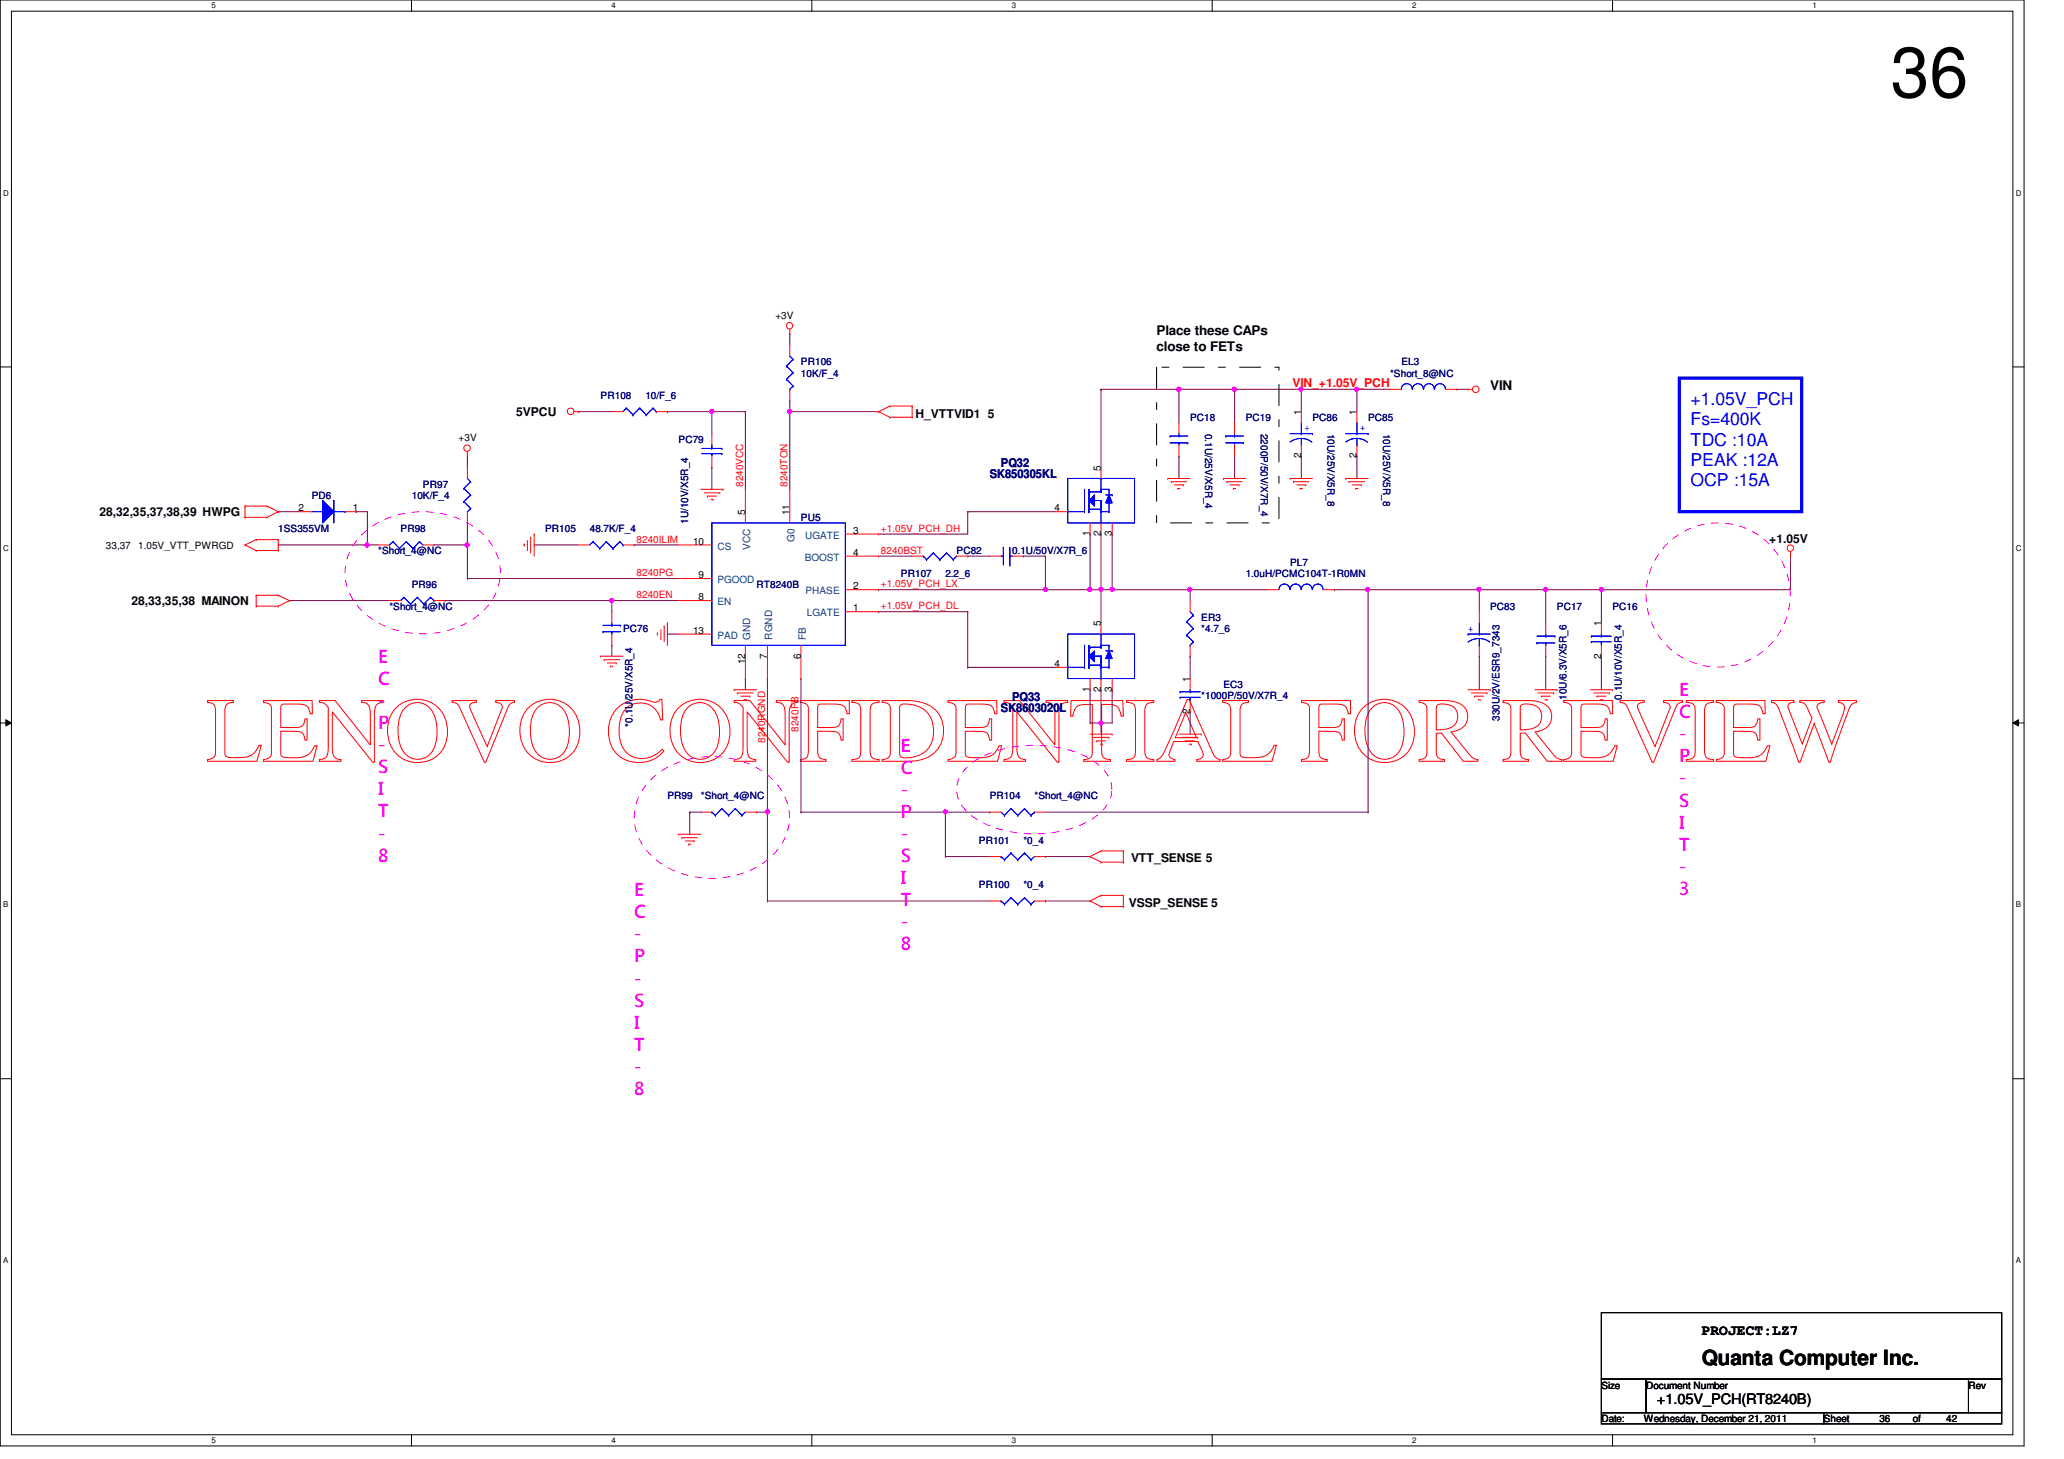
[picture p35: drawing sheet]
<svg xmlns="http://www.w3.org/2000/svg" width="297mm" height="210mm" viewBox="0 0 297 210" stroke-linecap="round" stroke-linejoin="round" font-family="sans-serif">
<defs><g id="words">
<text font-size="13.2" fill="#f00" x="29.7" y="109.5">LENOVO CONFIDENTIAL FOR REVIEW</text>
<text font-size="10.2" x="272.1" y="14">36</text>
<text font-size="3" x="244.9" y="196.4">Quanta Computer Inc.</text>
<g font-size="2.5" fill="#00f">
<text x="243.3" y="58.3">+1.05V_PCH</text>
<text x="243.3" y="61.2">Fs=400K</text>
<text x="243.3" y="64.1">TDC :10A</text>
<text x="243.3" y="67.1">PEAK :12A</text>
<text x="243.3" y="70">OCP :15A</text>
</g>
<g font-size="2.5" fill="#f0f">
<text x="54.4" y="95.4">E</text>
<text x="54.4" y="98.6">C</text>
<text x="54.4" y="101.7">-</text>
<text x="241.7" y="100.2">E</text>
<text x="54.4" y="104.9">P</text>
<text x="241.7" y="103.3">C</text>
<text x="241.7" y="106.5">-</text>
<text x="54.4" y="108.1">-</text>
<text x="54.4" y="111.3">S</text>
<text x="129.7" y="108.2">E</text>
<text x="129.7" y="111.3">C</text>
<text x="241.7" y="109.7">P</text>
<text x="241.7" y="112.9">-</text>
<text x="54.4" y="114.4">I</text>
<text x="54.4" y="117.6">T</text>
<text x="129.7" y="114.5">-</text>
<text x="129.7" y="117.7">P</text>
<text x="241.7" y="116">S</text>
<text x="241.7" y="119.2">I</text>
<text x="54.4" y="120.8">-</text>
<text x="54.4" y="124">8</text>
<text x="129.7" y="120.9">-</text>
<text x="129.7" y="124">S</text>
<text x="241.7" y="122.4">T</text>
<text x="241.7" y="125.6">-</text>
<text x="91.3" y="128.9">E</text>
<text x="129.7" y="127.2">I</text>
<text x="129.7" y="130.4">T</text>
<text x="241.7" y="128.7">3</text>
<text x="91.3" y="132.1">C</text>
<text x="91.3" y="135.3">-</text>
<text x="129.7" y="133.6">-</text>
<text x="129.7" y="136.7">8</text>
<text x="91.3" y="138.5">P</text>
<text x="91.3" y="141.6">-</text>
<text x="91.3" y="144.8">S</text>
<text x="91.3" y="148">I</text>
<text x="91.3" y="151.2">T</text>
<text x="91.3" y="154.3">-</text>
<text x="91.3" y="157.5">8</text>
</g>
<g font-size="2.1">
<text x="244.9" y="192.1">PROJECT:LZ7</text>
<text x="238.5" y="201.9">+1.05V_PCH(RT8240B)</text>
</g>
<g font-size="1.9">
<text x="166.5" y="48.2">Place these CAPs</text>
<text x="166.5" y="50.5">close to FETs</text>
<text x="214.5" y="56.2">VIN</text>
</g>
<g font-size="1.7">
<text x="74.3" y="59.9">5VPCU</text>
<text x="131.7" y="60.2">H_VTTVID1 5</text>
<text x="14.3" y="74.3">28,32,35,37,38,39 HWPG</text>
<text x="254.6" y="78.1">+1.05V</text>
<text x="18.9" y="87.1">28,33,35,38 MAINON</text>
<text x="162.8" y="124">VTT_SENSE 5</text>
<text x="162.5" y="130.4">VSSP_SENSE 5</text>
</g>
<text font-size="1.7" fill="#f00" x="186" y="55.7">VIN_+1.05V_PCH</text>
<g font-size="1.7" fill="#000080">
<text x="142.4" y="68.8">SK850305KL</text>
<text x="144.1" y="67.2">PQ32</text>
<text x="145.7" y="100.8">PQ33</text>
<text x="144.1" y="102.4">SK8603020L</text>
</g>
<g font-size="1.4">
<text x="111.6" y="45.8">+3V</text>
<text x="187.2" y="59.7" transform="rotate(-90 187.2 59.7)">1</text>
<text x="195.2" y="59.7" transform="rotate(-90 195.2 59.7)">1</text>
<text x="66" y="63.5">+3V</text>
<text x="187.2" y="65.9" transform="rotate(-90 187.2 65.9)">2</text>
<text x="195.2" y="65.9" transform="rotate(-90 195.2 65.9)">2</text>
<text x="158.4" y="67.7" transform="rotate(-90 158.4 67.7)">5</text>
<text x="43" y="73.6">2</text>
<text x="50.8" y="73.6">1</text>
<text x="107.2" y="74.1" transform="rotate(-90 107.2 74.1)">5</text>
<text x="113.6" y="74.1" transform="rotate(-90 113.6 74.1)">11</text>
<text x="122.8" y="76.8">3</text>
<text x="151.8" y="73.6">4</text>
<text x="156.8" y="77.1" transform="rotate(-90 156.8 77.1)">1</text>
<text x="158.4" y="77.1" transform="rotate(-90 158.4 77.1)">2</text>
<text x="160" y="77.1" transform="rotate(-90 160 77.1)">3</text>
<text x="15.2" y="79">33,37</text>
<text x="19.9" y="79">1.05V_VTT_PWRGD</text>
<text x="99.7" y="78.4">10</text>
<text x="100.5" y="83.2">9</text>
<text x="122.8" y="80">4</text>
<text x="100.5" y="86.4">8</text>
<text x="122.8" y="88">1</text>
<text x="122.8" y="84.8">2</text>
<text x="99.7" y="91.2">13</text>
<text x="107.2" y="95.5" transform="rotate(-90 107.2 95.5)">12</text>
<text x="110.4" y="94.7" transform="rotate(-90 110.4 94.7)">7</text>
<text x="115.2" y="94.7" transform="rotate(-90 115.2 94.7)">6</text>
<text x="151.8" y="96">4</text>
<text x="158.4" y="90.1" transform="rotate(-90 158.4 90.1)">5</text>
<text x="230.4" y="94.7" transform="rotate(-90 230.4 94.7)">2</text>
<text x="230.4" y="90.1" transform="rotate(-90 230.4 90.1)">1</text>
<text x="156.8" y="99.5" transform="rotate(-90 156.8 99.5)">1</text>
<text x="158.4" y="99.5" transform="rotate(-90 158.4 99.5)">2</text>
<text x="160" y="99.5" transform="rotate(-90 160 99.5)">3</text>
<text x="171.2" y="98.1" transform="rotate(-90 171.2 98.1)">1</text>
<text x="171.2" y="102.7" transform="rotate(-90 171.2 102.7)">2</text>
<text x="230.5" y="199.8">Size</text>
<text x="236.9" y="199.8">Document Number</text>
<text x="283.3" y="199.8">Rev</text>
<text x="230.5" y="204.6">Date:</text>
<text x="236.6" y="204.6">Wednesday, December 21, 2011</text>
<text x="262.5" y="204.6">Sheet</text>
<text x="270.5" y="204.6">36</text>
<text x="275.3" y="204.6">of</text>
<text x="280.1" y="204.6">42</text>
</g>
<g font-size="1.4" fill="#000080">
<text x="115.3" y="52.6">PR106</text>
<text x="201.7" y="52.6">EL3</text>
<text x="86.4" y="57.4">PR108</text>
<text x="92.9" y="57.4">10/F_6</text>
<text x="115.3" y="54.2">10K/F_4</text>
<text x="200.1" y="54.2">*Short_8@NC</text>
<text x="97.7" y="63.8">PC79</text>
<text x="171.3" y="60.6">PC18</text>
<text x="173.4" y="62.4" transform="rotate(90 173.4 62.4)">0.1U/25V/X5R_4</text>
<text x="179.3" y="60.6">PC19</text>
<text x="181.4" y="62.4" transform="rotate(90 181.4 62.4)">2200P/50V/X7R_4</text>
<text x="188.9" y="60.6">PC86</text>
<text x="191" y="62.4" transform="rotate(90 191 62.4)">10U/25V/X5R_8</text>
<text x="196.9" y="60.6">PC85</text>
<text x="199" y="62.4" transform="rotate(90 199 62.4)">10U/25V/X5R_8</text>
<text x="44.9" y="71.8">PD6</text>
<text x="59.3" y="71.8">10K/F_4</text>
<text x="60.9" y="70.2">PR97</text>
<text x="40" y="76.6">1SS355VM</text>
<text x="57.7" y="76.6">PR98</text>
<text x="78.4" y="76.6">PR105</text>
<text x="84.9" y="76.6">48.7K/F_4</text>
<text x="99" y="75.4" transform="rotate(-90 99 75.4)">1U/10V/X5R_4</text>
<text x="115.3" y="75">PU5</text>
<text x="54.4" y="79.8">*Short_4@NC</text>
<text x="129.7" y="83">PR107</text>
<text x="136.1" y="83">2.2_6</text>
<text x="137.7" y="79.8">PC82</text>
<text x="145.7" y="79.8">0.1U/50V/X7R_6</text>
<text x="179.3" y="83">1.0uH/PCMC104T-1R0MN</text>
<text x="185.7" y="81.4">PL7</text>
<text x="56" y="87.8">*Short_4@NC</text>
<text x="59.3" y="84.6">PR96</text>
<text x="108.9" y="84.6">RT8240B</text>
<text x="172.9" y="89.4">ER3</text>
<text x="214.5" y="87.8">PC83</text>
<text x="224.1" y="87.8">PC17</text>
<text x="232.1" y="87.8">PC16</text>
<text x="89.7" y="91">PC76</text>
<text x="172.9" y="91">*4.7_6</text>
<text x="172.9" y="100.6">*1000P/50V/X7R_4</text>
<text x="176.1" y="99">EC3</text>
<text x="225.4" y="100.7" transform="rotate(-90 225.4 100.7)">10U/6.3V/X5R_6</text>
<text x="233.4" y="100.7" transform="rotate(-90 233.4 100.7)">0.1U/10V/X5R_4</text>
<text x="91" y="104.5" transform="rotate(-90 91 104.5)">*0.1U/25V/X5R_4</text>
<text x="215.8" y="103.7" transform="rotate(-90 215.8 103.7)">330U/2V/ESR9_7343</text>
<text x="96.1" y="115">PR99</text>
<text x="100.9" y="115">*Short_4@NC</text>
<text x="142.4" y="115">PR104</text>
<text x="148.9" y="115">*Short_4@NC</text>
<text x="140.9" y="121.4">PR101</text>
<text x="147.3" y="121.4">*0_4</text>
<text x="140.9" y="127.8">PR100</text>
<text x="147.3" y="127.8">*0_4</text>
</g>
<g font-size="1.4" fill="#00f">
<text x="187.7" y="62">+</text>
<text x="195.7" y="62">+</text>
<text x="211.3" y="91">+</text>
</g>
<g font-size="1.4" fill="#f00">
<text x="106.9" y="70.1" transform="rotate(-90 106.9 70.1)">8240VCC</text>
<text x="113.3" y="70.1" transform="rotate(-90 113.3 70.1)">8240TON</text>
<text x="126.8" y="76.5">+1.05V_PCH_DH</text>
<text x="91.6" y="82.9">8240PG</text>
<text x="91.6" y="78.1">8240ILIM</text>
<text x="126.8" y="79.7">8240BST</text>
<text x="91.6" y="86.1">8240EN</text>
<text x="126.8" y="87.7">+1.05V_PCH_DL</text>
<text x="126.8" y="84.5">+1.05V_PCH_LX</text>
<text x="110.1" y="106.9" transform="rotate(-90 110.1 106.9)">8240RGND</text>
<text x="114.9" y="105.3" transform="rotate(-90 114.9 105.3)">8240FB</text>
</g>
<g font-size="1.4" fill="#004080">
<text x="114.3" y="77.9" transform="rotate(-90 114.3 77.9)">G0</text>
<text x="115.9" y="77.5">UGATE</text>
<text x="103.2" y="83.9">PGOOD</text>
<text x="103.2" y="79.1">CS</text>
<text x="107.9" y="79.1" transform="rotate(-90 107.9 79.1)">VCC</text>
<text x="115.8" y="80.7">BOOST</text>
<text x="103.2" y="87.1">EN</text>
<text x="115.9" y="85.5">PHASE</text>
<text x="116.1" y="88.7">LGATE</text>
<text x="103.2" y="91.9">PAD</text>
<text x="107.9" y="92" transform="rotate(-90 107.9 92)">GND</text>
<text x="111.1" y="92" transform="rotate(-90 111.1 92)">RGND</text>
<text x="115.9" y="92" transform="rotate(-90 115.9 92)">FB</text>
</g>
<g font-size="1.1">
<text x="30.4" y="1.1">5</text>
<text x="88" y="1.1">4</text>
<text x="145.6" y="1.1">3</text>
<text x="203.2" y="1.1">2</text>
<text x="260.9" y="1.1">1</text>
<text x=".5" y="28.2">D</text>
<text x="290.1" y="28.2">D</text>
<text x=".5" y="79.3">C</text>
<text x="290.1" y="79.3">C</text>
<text x=".5" y="130.6">B</text>
<text x="290.1" y="130.6">B</text>
<text x=".5" y="181.7">A</text>
<text x="290.1" y="181.7">A</text>
<text x="30.4" y="207.6">5</text>
<text x="88" y="207.6">4</text>
<text x="145.6" y="207.6">3</text>
<text x="203.2" y="207.6">2</text>
<text x="260.9" y="207.6">1</text>
</g>
</g></defs>
<path d="M0 0h291.3v208h-291.3zM1.6 1.6h288.1v204.8h-288.1z" fill="none" stroke="#000" stroke-width=".14"/>
<g fill="#fff">
<path d="M30.4 .2h.6v1.2h-.6z"/>
<path d="M30.4 206.6h.6v1.2h-.6z"/>
</g>
<path d="M59.2 0v1.6M59.2 206.4v1.6" fill="none" stroke="#000" stroke-width=".14"/>
<g fill="#fff">
<path d="M88 .2h.6v1.2h-.6z"/>
<path d="M88 206.6h.6v1.2h-.6z"/>
</g>
<path d="M116.8 0v1.6M116.8 206.4v1.6" fill="none" stroke="#000" stroke-width=".14"/>
<g fill="#fff">
<path d="M145.6 .2h.6v1.2h-.6z"/>
<path d="M145.6 206.6h.6v1.2h-.6z"/>
</g>
<path d="M174.5 0v1.6M174.5 206.4v1.6" fill="none" stroke="#000" stroke-width=".14"/>
<g fill="#fff">
<path d="M203.2 .2h.6v1.2h-.6z"/>
<path d="M203.2 206.6h.6v1.2h-.6z"/>
</g>
<path d="M232.1 0v1.6M232.1 206.4v1.6" fill="none" stroke="#000" stroke-width=".14"/>
<g fill="#fff">
<path d="M260.9 .2h.5v1.2h-.5z"/>
<path d="M260.9 206.6h.5v1.2h-.5z"/>
<path d="M.5 27.2h.7v1.2h-.7z"/>
<path d="M290.1 27.2h.8v1.2h-.8z"/>
<path d="M.5 78.4h.7v1.1h-.7z"/>
<path d="M290.1 78.4h.8v1.1h-.8z"/>
</g>
<path d="M0 52.8h1.6M289.7 52.8h1.6" fill="none" stroke="#000" stroke-width=".14"/>
<g fill="#fff">
<path d="M.5 129.6h.7v1.2h-.7z"/>
<path d="M290.1 129.6h.7v1.2h-.7z"/>
</g>
<path d="M0 104h1.6M.8 103.5l.8 .5-.8 .4zM289.7 104l.8-.5v.9zM289.7 104h1.6" fill="none" stroke="#000" stroke-width=".14"/>
<path d="M.8 103.5l.8 .5-.8 .4zM289.7 104l.8-.5v.9z" fill="#000"/>
<g fill="#fff">
<path d="M.5 180.8h.7v1.1h-.7z"/>
<path d="M290.1 180.8h.7v1.1h-.7z"/>
</g>
<path d="M0 155.2h1.6M289.7 155.2h1.6" fill="none" stroke="#000" stroke-width=".14"/>
<path d="M158.5 56h.1M158.5 56v11.2M52.9 73.6h.1M52.9 73.6v4.8M158.5 84.8h.1M158.5 84.8v4.8M222.5 84.8h.1M222.5 84.8v4.8M136.1 116.8h.1M136.1 116.8v6.4" fill="none" stroke="#800040" stroke-width=".14"/>
<circle cx="52.8" cy="78.4" r=".3" fill="#f0f"/>
<circle cx="52.8" cy="78.4" r=".3" fill="none" stroke="#f0f" stroke-width=".14"/>
<g fill="none" stroke="#800040" stroke-width=".14">
<path d="M40 78.4h.1M40 73.6h.1M40 78.4h14.4M40 73.6h3.3M51.3 73.6h.1M51.3 73.6h1.6M52.9 78.4h.1M67.3 65.6h.1M67.3 65.6v1.6M222.5 84.8h.1M222.5 84.8h8M230.5 84.8h.1"/>
<path d="M230.5 84.8v4.8"/>
</g>
<circle cx="222.5" cy="84.8" r=".3" fill="#f0f"/>
<circle cx="222.5" cy="84.8" r=".3" fill="none" stroke="#f0f" stroke-width=".14"/>
<path d="M62.4 78.4h.1M62.4 78.4h4.9M67.3 75.2h.1M67.3 78.4h.1M67.3 75.2v8" fill="none" stroke="#800040" stroke-width=".14"/>
<circle cx="67.2" cy="78.4" r=".3" fill="#f0f"/>
<circle cx="67.2" cy="78.4" r=".3" fill="none" stroke="#f0f" stroke-width=".14"/>
<g fill="none" stroke="#800040" stroke-width=".14">
<path d="M169.7 56h.1M169.7 56v4.8M177.7 56h.1M177.7 56v4.8M187.3 56h.1M187.3 56h8M195.3 56h.1M195.3 56v3.2M209.7 56h.1M209.7 56h1.6M195.3 65.6h.1M195.3 65.6v3.2"/>
<path d="M67.3 83.2h.1M67.3 83.2h30.4"/>
</g>
<circle cx="195.2" cy="56" r=".3" fill="#f0f"/>
<circle cx="195.2" cy="56" r=".3" fill="none" stroke="#f0f" stroke-width=".14"/>
<path d="M187.3 56h.1M187.3 56v3.2" fill="none" stroke="#800040" stroke-width=".14"/>
<circle cx="187.2" cy="56" r=".3" fill="#f0f"/>
<circle cx="187.2" cy="56" r=".3" fill="none" stroke="#f0f" stroke-width=".14"/>
<path d="M158.5 56h.1M158.5 56h19.2M169.7 56h.1M187.3 65.6h.1M187.3 65.6v3.2" fill="none" stroke="#800040" stroke-width=".14"/>
<circle cx="169.7" cy="56" r=".31" fill="#f0f"/>
<circle cx="169.7" cy="56" r=".31" fill="none" stroke="#f0f" stroke-width=".14"/>
<path d="M177.7 56h.1M177.7 56h9.6M195.3 56h.1M195.3 56h4.8M169.7 65.6h.1M169.7 65.6v3.2M177.7 65.6h.1M177.7 65.6v3.2" fill="none" stroke="#800040" stroke-width=".14"/>
<circle cx="177.7" cy="56" r=".31" fill="#f0f"/>
<circle cx="177.7" cy="56" r=".31" fill="none" stroke="#f0f" stroke-width=".14"/>
<path d="M139.3 73.6h.1M139.3 73.6v3.2M139.3 73.6h12.8M230.5 84.8h.1M230.5 84.8h27.2" fill="none" stroke="#800040" stroke-width=".14"/>
<circle cx="230.5" cy="84.8" r=".3" fill="#f0f"/>
<circle cx="230.5" cy="84.8" r=".3" fill="none" stroke="#f0f" stroke-width=".14"/>
<path d="M257.7 80h.1M257.7 80v4.8M115.3 116.8h.1M115.3 116.8h20.8" fill="none" stroke="#800040" stroke-width=".14"/>
<circle cx="136.1" cy="116.8" r=".3" fill="#f0f"/>
<circle cx="136.1" cy="116.8" r=".3" fill="none" stroke="#f0f" stroke-width=".14"/>
<g fill="none" stroke="#800040" stroke-width=".14">
<path d="M113.7 57.6h.1M113.7 48h.1M113.7 48v1.6M113.7 57.6v1.6M192.1 84.8h.1M192.1 84.8h20.8M196.9 84.8h.1M196.9 84.8v32M212.9 84.8h.1M212.9 94.4h.1M212.9 84.8v3.2M212.9 94.4v4.8"/>
<path d="M222.5 94.4h.1M222.5 94.4v4.8M230.5 94.4h.1M230.5 94.4v4.8"/>
</g>
<circle cx="196.8" cy="84.8" r=".3" fill="#f0f"/>
<circle cx="196.8" cy="84.8" r=".3" fill="none" stroke="#f0f" stroke-width=".14"/>
<path d="M150.4 84.8h.1M150.4 84.8h6.5" fill="none" stroke="#800040" stroke-width=".14"/>
<circle cx="156.8" cy="84.8" r=".3" fill="#f0f"/>
<circle cx="156.8" cy="84.8" r=".3" fill="none" stroke="#f0f" stroke-width=".14"/>
<circle cx="150.5" cy="84.8" r=".3" fill="#f0f"/>
<circle cx="150.5" cy="84.8" r=".3" fill="none" stroke="#f0f" stroke-width=".14"/>
<path d="M212.9 84.8h.1M212.9 84.8h9.6" fill="none" stroke="#800040" stroke-width=".14"/>
<circle cx="212.8" cy="84.8" r=".3" fill="#f0f"/>
<circle cx="212.8" cy="84.8" r=".3" fill="none" stroke="#f0f" stroke-width=".14"/>
<path d="M102.4 59.2h.1M102.4 59.2h4.9M102.4 59.2v3.2M107.3 59.2h.1M107.3 59.2v11.2" fill="none" stroke="#800040" stroke-width=".14"/>
<circle cx="102.4" cy="59.2" r=".3" fill="#f0f"/>
<circle cx="102.4" cy="59.2" r=".3" fill="none" stroke="#f0f" stroke-width=".14"/>
<path d="M126.4 76.8h.1M126.4 76.8h12.9M41.7 86.4h.1M41.7 86.4h14.3M64 86.4h.1M64 86.4h33.7M88 86.4h.1M126.4 80h.1M126.4 80h4.9" fill="none" stroke="#800040" stroke-width=".14"/>
<circle cx="88.1" cy="86.4" r=".3" fill="#f0f"/>
<circle cx="88.1" cy="86.4" r=".3" fill="none" stroke="#f0f" stroke-width=".14"/>
<g fill="none" stroke="#800040" stroke-width=".14">
<path d="M156.9 76.8h.1M156.9 76.8v8M158.5 76.8h.1M158.5 76.8v8M160.1 76.8h.1M160.1 76.8v8M139.3 96h.1M139.3 96h12.8M156.9 99.2h.1M156.9 99.2v4.8M158.5 99.2h.1M158.5 99.2v4.8h-1.6"/>
<path d="M160.1 99.2h.1M160.1 99.2v4.8M156.9 104h.1"/>
</g>
<circle cx="158.5" cy="104" r=".3" fill="#f0f"/>
<circle cx="158.5" cy="104" r=".3" fill="none" stroke="#f0f" stroke-width=".14"/>
<path d="M156.9 84.8h.1M156.9 84.8h1.6M158.5 104h.1M158.5 104v1.6" fill="none" stroke="#800040" stroke-width=".14"/>
<circle cx="158.5" cy="84.8" r=".3" fill="#f0f"/>
<circle cx="158.5" cy="84.8" r=".3" fill="none" stroke="#f0f" stroke-width=".14"/>
<circle cx="156.8" cy="84.8" r=".3" fill="#f0f"/>
<circle cx="156.8" cy="84.8" r=".3" fill="none" stroke="#f0f" stroke-width=".14"/>
<g fill="none" stroke="#800040" stroke-width=".14">
<path d="M83.3 59.2h.1M83.3 59.2h4.7M96.1 59.2h.1M96.1 59.2h6.3M76.9 78.4h.1M76.9 78.4h6.4M91.3 78.4h.1M91.3 78.4h6.4M102.4 67.2h.1M102.4 67.2v3.2M88 92.8h.1M88 86.4h.1"/>
<path d="M88 86.4v1.6M88 92.8v1.6M96.1 91.2h.1M96.1 91.2h1.6M107.3 97.6h.1M107.3 97.6v1.6M126.4 88h.1M126.4 84.8h.1M126.4 88h12.9M139.3 88h.1M139.3 80h.1M139.3 88v8"/>
<path d="M139.3 80h3.1M147.3 80h.1M147.3 80h3.1M150.4 80h.1M150.4 80v4.8h-24M158.5 84.8h.1M158.5 84.8h1.6M110.4 116.8h.1M110.4 116.8v12.8M158.5 104h.1M158.5 104h1.6"/>
</g>
<circle cx="110.4" cy="116.8" r=".3" fill="#f0f"/>
<circle cx="110.4" cy="116.8" r=".3" fill="none" stroke="#f0f" stroke-width=".14"/>
<path d="M171.3 84.8h.1M171.3 84.8h11.2M110.4 129.6h.1M110.4 129.6h32M136.1 123.2h.1M136.1 123.2h6.3M150.4 123.2h.1M150.4 129.6h.1M150.4 129.6h6.5M150.4 123.2h6.5" fill="none" stroke="#800040" stroke-width=".14"/>
<circle cx="171.2" cy="84.8" r=".3" fill="#f0f"/>
<circle cx="171.2" cy="84.8" r=".3" fill="none" stroke="#f0f" stroke-width=".14"/>
<path d="M113.7 59.2h.1M113.7 59.2h12.7M113.7 59.2v11.2" fill="none" stroke="#800040" stroke-width=".14"/>
<circle cx="113.6" cy="59.2" r=".31" fill="#f0f"/>
<circle cx="113.6" cy="59.2" r=".31" fill="none" stroke="#f0f" stroke-width=".14"/>
<g fill="none" stroke="#800040" stroke-width=".14">
<path d="M110.4 97.6h.1M110.4 97.6v19.2h-1.5M160.1 84.8h.1M160.1 84.8h11.2M171.3 84.8h.1M171.3 94.4h.1M171.3 84.8v1.6M171.3 94.4v3.2M99.3 116.8h.1M99.3 116.8h1.6M99.3 116.8v3.2M108.9 116.8h.1"/>
<path d="M136.1 116.8h6.3M142.4 116.8h.1M150.4 116.8h46.5M171.3 102.4h.1M171.3 102.4v3.2M196.9 116.8h.1"/>
</g>
<circle cx="160.1" cy="84.8" r=".3" fill="#f0f"/>
<circle cx="160.1" cy="84.8" r=".3" fill="none" stroke="#f0f" stroke-width=".14"/>
<path d="M115.3 97.6h.1M115.3 97.6v19.2" fill="none" stroke="#800040" stroke-width=".14"/>
<g fill="none" stroke="#f00" stroke-width=".14">
<path d="M82.6 59.2h.7M83.3 59.2h.1M113.7 48h.1M113.7 47.4v.6M126.4 59.2h.1M126.4 59.2l1.7 .8M128.1 58.4h.1M128.1 58.4h3.2M128.1 58.4l-1.7 .8M131.3 58.4h.1M131.3 58.4v1.6M200.1 56h1.6"/>
<path d="M208.1 56h1.6M211.3 56h.1M211.3 56h.6M35.3 74.4h.1M35.3 72.8h.1M35.3 78.4h.1M35.3 72.8h3.1M35.3 74.4h3.1M35.3 72.8v1.6M35.3 78.4l1.6 .8M36.9 77.6h.1M36.9 79.2h.1"/>
<path d="M36.9 77.6l-1.6 .8M36.9 77.6h3.1M36.9 79.2h3.1M38.4 72.8h.1M38.4 74.4h.1M38.4 72.8l1.6 .8M40 73.6h.1M40 77.6h.1M40 79.2h.1M40 73.6l-1.6 .8M40 77.6v1.6M67.3 65.6h.1"/>
<path d="M67.3 65v.6M75.4 78.3h.1M75.4 78.3v.3M75.9 79.1h.1M75.9 77.8v1.3M76.4 77.3h.1M76.4 77.3v2.2M76.9 76.8h.1M76.9 76.8v3.2M97.7 78.4h4.7M100.9 70.4h3.2M101.3 70.9h2.3"/>
<path d="M101.8 71.4h.1M101.8 71.4h1.3M102.3 71.8h.3M102.6 71.8h.1M103.6 70.9h.1M104.1 70.4h.1M107.3 70.4v4.8M113.7 70.4v4.8M121.7 76.8h4.7M128.1 60h.1M128.1 60h3.2M131.3 60h.1"/>
<path d="M168.1 68.8h.1M168.1 68.8h3.2M168.6 69.3h.1M168.6 69.3h2.2M169 69.8h1.3M169.5 70.3h.1M169.5 70.3h.3M170.3 69.8h.1M176.1 68.8h.1M176.1 68.8h3.2M176.6 69.3h.1M176.6 69.3h2.2"/>
<path d="M177 69.8h1.3M177.5 70.3h.1M177.5 70.3h.3M178.3 69.8h.1M185.7 68.8h.1M185.7 68.8h3.2M186.1 69.3h.1M186.1 69.3h2.3M186.6 69.8h1.3M187.1 70.3h.1M187.1 70.3h.3M187.9 69.8h.1"/>
<path d="M193.7 68.8h.1M193.7 68.8h3.2M194.1 69.3h.1M194.1 69.3h2.3M194.6 69.8h1.3M195.1 70.3h.1M195.1 70.3h.3M195.9 69.8h.1M257.7 79.4v.6M36.9 87.2h.1M36.9 85.6h.1M36.9 87.2h3.1"/>
<path d="M36.9 85.6v1.6M36.9 85.6h3.1M40 87.2h.1M40 85.6h.1M40 85.6l1.7 .8M41.7 86.4h.1M41.7 86.4l-1.7 .8M86.4 94.4h.1M86.4 94.4h3.3M86.9 94.9h.1M86.9 94.9h2.3M87.4 95.4h1.3"/>
<path d="M87.9 95.8h.1M87.9 95.8h.3M88.7 95.4h.1M94.6 91.1h.1M94.6 91.1v.3M95.1 91.9h.1M95.1 90.6v1.3M95.6 90.1h.1M95.6 90.1v2.2M96.1 89.6h.1M96.1 89.6v3.2M97.7 83.2h4.7"/>
<path d="M97.7 86.4h4.7M97.7 91.2h4.7M105.7 99.2h.1M105.7 99.2h3.2M106.1 99.7h.1M106.1 99.7h2.3M107.3 92.8v4.8M110.4 92.8v4.8M115.3 92.8v4.8M121.7 88h4.7M121.7 84.8h4.7M121.7 80h4.7"/>
<path d="M211.3 99.2h3.2M211.7 99.7h2.3M214 99.7h.1M214.5 99.2h.1M220.9 99.2h3.2M221.4 99.7h2.2M223.6 99.7h.1M224.1 99.2h.1M228.9 99.2h3.2M229.4 99.7h2.2M231.6 99.7h.1M232.1 99.2h.1"/>
<path d="M257.7 80h.1M106.6 100.2h1.3M107.1 100.7h.1M107.1 100.7h.3M107.9 100.2h.1M156.9 105.6h3.2M157.3 106.1h2.3M157.8 106.6h.1M157.8 106.6h1.3M158.3 107.1h.3M158.6 107.1h.1M159.6 106.1h.1"/>
<path d="M160.1 105.6h.1M169.7 105.6h3.2M170.1 106.1h2.3M170.6 106.6h.1M170.6 106.6h1.3M171.1 107.1h.3M171.4 107.1h.1M172.4 106.1h.1M172.9 105.6h.1M212.2 100.2h.1M212.2 100.2h1.3M212.7 100.7h.3"/>
<path d="M213 100.7h.1M221.8 100.2h.1M221.8 100.2h1.3M222.3 100.7h.3M222.6 100.7h.1M229.8 100.2h.1M229.8 100.2h1.3M230.3 100.7h.3M230.6 100.7h.1M97.7 120h.1M97.7 120h3.2M98.1 120.5h.1"/>
<path d="M98.1 120.5h2.3M98.6 121h1.3M99.1 121.5h.1M99.1 121.5h.3M99.9 121h.1M156.9 123.2h.1M156.9 129.6h.1M156.9 123.2l1.6 .8M156.9 129.6l1.6 .8M158.5 124h.1M158.5 122.4h.1M158.5 128.8h.1"/>
<path d="M158.5 130.4h.1M158.5 124h3.2M158.5 122.4l-1.6 .8M158.5 122.4h3.2M158.5 128.8h3.2M158.5 128.8l-1.6 .8M158.5 130.4h3.2M161.7 122.4h.1M161.7 124h.1M161.7 130.4h.1M161.7 128.8h.1M161.7 122.4v1.6"/>
<path d="M161.7 128.8v1.6"/>
<circle cx="82.1" cy="59.2" r=".47"/>
<circle cx="113.6" cy="46.9" r=".46"/>
<circle cx="212.4" cy="56" r=".47"/>
<circle cx="67.2" cy="64.5" r=".47"/>
<circle cx="257.6" cy="78.9" r=".46"/>
</g>
<path d="M230.5 188.8h57.6v9.6h-57.6zM230.5 198.4h6.4v4.8h-6.4zM236.9 198.4h46.4v4.8h-46.4zM283.3 198.4h4.8v4.8h-4.8zM230.5 203.2h32v1.7h-32zM262.5 203.2h25.6v1.7h-25.6z" fill="none" stroke="#000" stroke-width=".14"/>
<path d="M241.7 54.4h17.6v19.2h-17.6z" fill="none" stroke="#00f" stroke-width=".47"/>
<path d="M166.5 52.8h17.6v22.4h-17.6z" fill="none" stroke="#000" stroke-width=".14" stroke-dasharray="3 2 1 2"/>
<g fill="none" stroke="#f0f" stroke-width=".14" stroke-dasharray="1 1 1 1 1 1 1 1">
<path d="M51.7 77.4a13 13 0 0 1 13.2-3.2 9.9 9.9 0 0 1 6.8 6 7.5 7.5 0 0 1-2.5 8 13.3 13.3 0 0 1-16.7 0 7.4 7.4 0 0 1-.8-10.8zM93.3 112.6a13 13 0 0 1 13.2-3.2 9.9 9.9 0 0 1 6.8 6 7.4 7.4 0 0 1-2.5 8 13.3 13.3 0 0 1-16.7 0 7.4 7.4 0 0 1-.8-10.8zM139.2 110.4a14.2 14.2 0 0 1 9.6-3.2 14.3 14.3 0 0 1 9.7 3.2 4.1 4.1 0 0 1 0 6.4 14.2 14.2 0 0 1-9.7 3.2 14.2 14.2 0 0 1-9.6-3.2 4.1 4.1 0 0 1 0-6.4z"/>
<circle cx="247.3" cy="85.6" r="10.4"/>
</g>
<path d="M201.7 56a.78 .78 0 0 1 .8-.8 .78 .78 0 0 1 .7 .8M203.3 56a.78 .78 0 0 1 .8-.8 .78 .78 0 0 1 .7 .8M204.9 56a.76 .76 0 0 1 .8-.8 .76 .76 0 0 1 .7 .8M206.5 56a.78 .78 0 0 1 .7-.8 .78 .78 0 0 1 .8 .8M102.4 75.2h19.3v17.6h-19.3z" fill="none" stroke="#00f" stroke-width=".14"/>
<path d="M156.7 94.4l.8-.8v1.6z" fill="#00f"/>
<path d="M156.7 94.4l.8-.8v1.6z" fill="none" stroke="#00f" stroke-width=".14"/>
<path d="M159.6 93.6l.5 1.1h-1z" fill="#00f"/>
<g fill="none" stroke="#00f" stroke-width=".14">
<path d="M153.7 91.2h9.6v6.4h-9.6zM153.7 96h2.4M156.1 96h.1M156.1 92.8h.1M156.1 92.8v3.2M156.7 96h.1M156.7 93.1h.1M156.7 92.8v3.2M156.7 93.1h1.8M156.7 95.7h1.8M156.9 93.1h.1M157.5 94.4h1"/>
<path d="M158.3 95.7h.1M158.5 93.1h.1M158.5 94.4h.1M158.5 96h.1M158.5 95.7h.1M158.5 91.2h.1M158.5 97.6h.1M158.5 91.2v1.9M158.5 94.4v3.2M158.5 96h1.1M158.5 92.8h1.1M159.1 93.6h1"/>
<path d="M159.6 93.6l.5 1.1h-1zM159.6 92.8h.1M159.6 93.6h.1M159.6 96h.1M159.6 92.8v.8M159.6 94.7v1.3M160.1 93.6h.1"/>
</g>
<path d="M156.7 94.4l.8-.8v1.6z" fill="#00f"/>
<path d="M156.7 94.4l.8-.8v1.6z" fill="none" stroke="#00f" stroke-width=".14"/>
<path d="M159.6 93.6l.5 1.1h-1z" fill="#00f"/>
<g fill="none" stroke="#00f" stroke-width=".14">
<path d="M113.2 52.7h.1M113.2 54.6h.1M113.2 52.7l.9 .9M113.2 54.6l.9 .9M113.7 56h.1M113.7 51.2l.4 .5M114.1 51.7h.1M114.1 53.6h.1M114.1 55.5h.1M114.1 51.7l-.9 1M114.1 53.6l-.9 1M114.1 55.5l-.4 .5"/>
<path d="M66.8 70.3h.1M66.8 72.2h.1M66.8 70.3l.9 .9M66.8 72.2l.9 1M67.3 73.6h.1M67.3 68.8l.4 .5M67.7 69.3h.1M67.7 71.2h.1M67.7 73.2h.1M67.7 69.3l-.9 1M67.7 71.2l-.9 1M67.7 73.2l-.4 .4"/>
<path d="M85.3 77.9h.1M85.3 77.9l-.4 .5M85.3 77.9l1 1M86.3 78.9h.1M87.2 77.9h.1M87.2 77.9l-.9 1M87.2 77.9l1 1M88.2 78.9h.1M89.2 77.9h.1M89.2 77.9l-1 1M89.2 77.9l.5 .5M89.7 78.4h.1"/>
<path d="M144.4 78.7h.1M144.4 78.7v2.6M145.3 78.7v2.6M176.4 62.7h.1M176.4 63.7h2.5M176.4 62.7h2.5M177.7 62.7h.1M177.7 63.7h.1M177.7 62.4v.3M177.7 63.7v.3M178.9 63.7h.1M193.7 62.4h3.2"/>
<path d="M195.3 64h.1M195.3 62.4h.1M195.3 63.1a2.26 2.26 0 0 1 1.5 .5M195.3 63.1h-.1a2.57 2.57 0 0 0-1.5 .5M195.3 60.8v1.6M195.3 63.1v.9M196.9 62.4h.1M58.1 85.9h.1M58.1 85.9l-.4 .5M58.1 85.9l1 1M59.1 86.9h.1M60.1 85.9h.1"/>
<path d="M60.1 85.9l-1 1M60.1 85.9l.9 1M61 86.9h.1M62 85.9h.1M62 85.9l-1 1M62 85.9l.4 .5M62.4 86.4h.1M144.1 80h.3M144.4 80h.1M145.3 81.3h.1M145.3 80h.1M145.3 80h.4"/>
<path d="M153.7 91.2h9.6v6.4h-9.6zM153.7 96h2.4M156.1 96h.1M156.1 92.8h.1M156.1 92.8v3.2M156.7 96h.1M156.7 93.1h.1M156.7 92.8v3.2M156.7 93.1h1.8M156.7 95.7h1.8M156.9 93.1h.1M157.5 94.4h1"/>
<path d="M158.3 95.7h.1M158.5 93.1h.1M158.5 94.4h.1M158.5 96h.1M158.5 95.7h.1M158.5 91.2h.1M158.5 97.6h.1M158.5 91.2v1.9M158.5 94.4v3.2M158.5 96h1.1M158.5 92.8h1.1M159.1 93.6h1"/>
<path d="M159.6 93.6l.5 1.1h-1zM159.6 92.8h.1M159.6 93.6h.1M159.6 96h.1M159.6 92.8v.8M159.6 94.7v1.3M160.1 93.6h.1M169.8 99.5h.1M169.8 99.5h2.9M171.3 99.5h.1M171.3 99.2v.3M184.1 84.8a.78 .78 0 0 1 .7-.8 .78 .78 0 0 1 .8 .8"/>
<path d="M185.7 84.8a.78 .78 0 0 1 .8-.8 .78 .78 0 0 1 .7 .8M187.3 84.8a.78 .78 0 0 1 .8-.8 .78 .78 0 0 1 .7 .8M188.9 84.8a.76 .76 0 0 1 .7-.8 .76 .76 0 0 1 .8 .8M102.4 116.8h.1M102.4 116.8l.6 .5M103 117.3h.1M103.9 116.3h.1M103.9 116.3l1 1M103.9 116.3l-.9 1M104.9 117.3h.1M105.8 116.3h.1M105.8 116.3l1 1"/>
<path d="M105.8 116.3l-.9 1M106.8 117.3h.1M107.3 116.8l-.5 .5M169.8 100.3h.1M169.8 100.3h2.9M171.3 100.3h.1M171.3 100.3v.5"/>
</g>
<g fill="none" stroke="#f00" stroke-width=".14">
<path d="M113.7 49.6v1.6M113.7 56v1.6M195.3 59.2v1.6M67.3 67.2v1.6M67.3 73.6v1.6M83.3 78.4h1.6M89.7 78.4h1.6M177.7 60.8v1.6M177.7 64v1.6M195.3 64v1.6M56 86.4h1.7M62.4 86.4h1.6"/>
<path d="M142.4 80h1.7M145.7 80h1.6M152.1 96h1.6M156.9 97.6v1.6M158.5 89.6v1.6M158.5 97.6v1.6M160.1 97.6v1.6M171.3 97.6v1.6M182.5 84.8h1.6M190.5 84.8h1.6M100.9 116.8h1.5M107.3 116.8h1.6"/>
<path d="M171.3 100.8v1.6"/>
</g>
<path d="M46.4 72l1.6 1.6-1.6 1.6z" fill="#00f"/>
<path d="M44.9 73.6h1.5M46.4 72l1.6 1.6-1.6 1.6zM46.4 73.6h.1M48 72h.1M48 72v3.2M48 73.6h1.7M49.7 73.6h.1" fill="none" stroke="#00f" stroke-width=".14"/>
<path d="M46.4 72l1.6 1.6-1.6 1.6z" fill="#00f"/>
<g fill="none" stroke="#00f" stroke-width=".14">
<path d="M90.1 58.7h.1M90.1 58.7l-.4 .5M90.1 58.7l1 1M91.1 59.7h.1M92.1 58.7h.1M92.1 58.7l-1 1M92.1 58.7l.9 1M93 59.7h.1M94 58.7h.1M94 58.7l-1 1M94 58.7l.4 .5M94.4 59.2h.1"/>
<path d="M44.9 73.6h1.5M46.4 72l1.6 1.6-1.6 1.6zM46.4 73.6h.1M48 72h.1M48 72v3.2M48 73.6h1.7M49.7 73.6h.1M56 78.4h.1M56.6 77.9h.1M56.6 77.9l.9 1M56.6 77.9l-.6 .5M57.5 78.9h.1"/>
<path d="M58.5 77.9h.1M58.5 77.9l.9 1M58.5 77.9l-1 1M59.4 78.9h.1M60.4 77.9h.1M60.4 77.9l.5 .5M60.4 77.9l-1 1M101 64.5h2.9M101 65.3h2.9M102.4 65.3h.1M102.4 64.5h.1M102.4 64v.5"/>
<path d="M102.4 65.3v.3M103.9 64.5h.1M103.9 65.3h.1M134.3 79.5h.1M134.3 79.5l1 1M134.3 79.5l-1 1M136.2 79.5h.1M136.2 79.5l1 1M136.2 79.5l-.9 1M168.4 62.7h.1M168.4 62.7h2.5M168.4 63.7h2.5"/>
<path d="M169.7 63.7h.1M169.7 62.7h.1M169.7 62.4v.3M169.7 63.7v.3M170.9 63.7h.1M185.7 62.4h3.2M187.3 64h.1M187.3 62.4h.1M187.3 63.1a2.26 2.26 0 0 1 1.5 .5M187.3 63.1h-.1a2.57 2.57 0 0 0-1.5 .5M187.3 60.8v1.6M187.3 63.1v.9"/>
<path d="M188.9 62.4h.1M86.8 90.9h.1M86.8 90.9h2.5M86.8 90h2.5M88 90h.1M88 90.9h.1M88 89.6v.4M88 90.9v.3M89.3 90h.1M132.9 80h.1M132.9 80l.4 .5M133.3 80.5h.1"/>
<path d="M135.3 80.5h.1M137.2 80.5h.1M137.7 80l-.5 .5M170.8 89.5h.1M170.8 91.4h.1M170.8 89.5l.9 .9M170.8 91.4l.9 .9M171.3 92.8h.1M171.3 88l.4 .5M171.7 88.5h.1M171.7 90.4h.1M171.7 92.3h.1"/>
<path d="M171.7 88.5l-.9 1M171.7 90.4l-.9 1M171.7 92.3l-.4 .5M211.3 91.2h.1M211.3 91.2h3.2M212.9 92.8h.1M212.9 91.2h.1M212.9 91.9h-.1a2.57 2.57 0 0 0-1.5 .5M212.9 91.9a2.33 2.33 0 0 1 1.5 .5M212.9 89.6v1.6M212.9 91.9v.9M221.2 92.5h.1"/>
<path d="M221.2 91.5h2.6M221.2 92.5h2.6M222.5 91.5h.1M222.5 92.5h.1M222.5 91.2v.3M222.5 92.5v.3M223.8 91.5h.1M229 92.3h.1M229 91.5h.1M229 92.3h2.9M229 91.5h2.9M230.5 91.5h.1"/>
<path d="M230.5 92.3h.1M230.5 91.2v.3M230.5 92.3v.5M144.1 116.8l.5 .5M144.6 117.3h.1M145.5 116.3h.1M145.5 116.3l-.9 1M145.5 116.3l1 1M146.5 117.3h.1M147.4 116.3h.1M147.4 116.3l-.9 1M147.4 116.3l1 1"/>
<path d="M148.4 117.3h.1M148.9 116.8h.1M148.9 116.8l-.5 .5M144.1 129.6h.1M144.1 123.2h.1M144.1 129.6l.5 .5M144.1 123.2l.5 .5M144.6 130.1h.1M144.6 123.7h.1M145.5 129.2h.1M145.5 122.7h.1M145.5 129.2l1 .9"/>
<path d="M145.5 129.2l-.9 .9M145.5 122.7l1 1M145.5 122.7l-.9 1M146.5 130.1h.1M146.5 123.7h.1M147.4 129.2h.1M147.4 122.7h.1M147.4 129.2l1 .9M147.4 129.2l-.9 .9M147.4 122.7l1 1M147.4 122.7l-.9 1M148.4 130.1h.1"/>
<path d="M148.4 123.7h.1M148.9 129.6l-.5 .5M148.9 123.2l-.5 .5"/>
</g>
<g fill="none" stroke="#f00" stroke-width=".14">
<path d="M88 59.2h1.7M94.4 59.2h1.7M187.3 59.2v1.6M43.3 73.6h1.6M49.7 73.6h1.6M54.4 78.4h1.6M60.9 78.4h1.5M102.4 62.4v1.6M102.4 65.6v1.6M169.7 60.8v1.6M169.7 64v1.6M187.3 64v1.6"/>
<path d="M88 88v1.6M88 91.2v1.6M131.3 80h1.6M137.7 80h1.6M171.3 86.4v1.6M171.3 92.8v1.6M212.9 88v1.6M212.9 92.8v1.6M222.5 89.6v1.6M222.5 92.8v1.6M230.5 89.6v1.6M230.5 92.8v1.6"/>
<path d="M142.4 116.8h1.7M148.9 116.8h1.5M142.4 129.6h1.7M142.4 123.2h1.7M148.9 129.6h1.5M148.9 123.2h1.5"/>
</g>
<path d="M156.7 72l.8-.8v1.6z" fill="#00f"/>
<path d="M156.7 72l.8-.8v1.6z" fill="none" stroke="#00f" stroke-width=".14"/>
<path d="M159.6 71.2l.5 1.1h-1z" fill="#00f"/>
<g fill="none" stroke="#00f" stroke-width=".14">
<path d="M153.7 68.8h9.6v6.4h-9.6zM153.7 73.6h2.4M156.1 73.6h.1M156.1 70.4h.1M156.1 70.4v3.2M156.7 73.6h.1M156.7 70.7h.1M156.7 70.4v3.2M156.7 70.7h1.8M156.7 73.3h1.8M156.9 70.7h.1M157.5 72h1"/>
<path d="M158.3 73.3h.1M158.5 70.7h.1M158.5 72h.1M158.5 73.6h.1M158.5 73.3h.1M158.5 68.8h.1M158.5 75.2h.1M158.5 68.8v1.9M158.5 72v3.2M158.5 73.6h1.1M158.5 70.4h1.1M159.1 71.2h1"/>
<path d="M159.6 71.2l.5 1.1h-1zM159.6 70.4h.1M159.6 71.2h.1M159.6 73.6h.1M159.6 70.4v.8M159.6 72.3v1.3M160.1 71.2h.1"/>
</g>
<path d="M156.7 72l.8-.8v1.6z" fill="#00f"/>
<path d="M156.7 72l.8-.8v1.6z" fill="none" stroke="#00f" stroke-width=".14"/>
<path d="M159.6 71.2l.5 1.1h-1z" fill="#00f"/>
<g fill="none" stroke="#00f" stroke-width=".14">
<path d="M153.7 68.8h9.6v6.4h-9.6zM153.7 73.6h2.4M156.1 73.6h.1M156.1 70.4h.1M156.1 70.4v3.2M156.7 73.6h.1M156.7 70.7h.1M156.7 70.4v3.2M156.7 70.7h1.8M156.7 73.3h1.8M156.9 70.7h.1M157.5 72h1"/>
<path d="M158.3 73.3h.1M158.5 70.7h.1M158.5 72h.1M158.5 73.6h.1M158.5 73.3h.1M158.5 68.8h.1M158.5 75.2h.1M158.5 68.8v1.9M158.5 72v3.2M158.5 73.6h1.1M158.5 70.4h1.1M159.1 71.2h1"/>
<path d="M159.6 71.2l.5 1.1h-1zM159.6 70.4h.1M159.6 71.2h.1M159.6 73.6h.1M159.6 70.4v.8M159.6 72.3v1.3M160.1 71.2h.1"/>
</g>
<path d="M152.1 73.6h1.6M156.9 75.2v1.6M158.5 67.2v1.6M158.5 75.2v1.6M160.1 75.2v1.6" fill="none" stroke="#f00" stroke-width=".14"/>
<circle cx="52.8" cy="78.4" r=".3" fill="#f0f"/>
<circle cx="52.8" cy="78.4" r=".3" fill="none" stroke="#f0f" stroke-width=".14"/>
<circle cx="222.5" cy="84.8" r=".3" fill="#f0f"/>
<circle cx="222.5" cy="84.8" r=".3" fill="none" stroke="#f0f" stroke-width=".14"/>
<circle cx="67.2" cy="78.4" r=".3" fill="#f0f"/>
<circle cx="67.2" cy="78.4" r=".3" fill="none" stroke="#f0f" stroke-width=".14"/>
<circle cx="195.2" cy="56" r=".3" fill="#f0f"/>
<circle cx="195.2" cy="56" r=".3" fill="none" stroke="#f0f" stroke-width=".14"/>
<circle cx="187.2" cy="56" r=".3" fill="#f0f"/>
<circle cx="187.2" cy="56" r=".3" fill="none" stroke="#f0f" stroke-width=".14"/>
<circle cx="169.7" cy="56" r=".31" fill="#f0f"/>
<circle cx="169.7" cy="56" r=".31" fill="none" stroke="#f0f" stroke-width=".14"/>
<circle cx="177.7" cy="56" r=".31" fill="#f0f"/>
<circle cx="177.7" cy="56" r=".31" fill="none" stroke="#f0f" stroke-width=".14"/>
<circle cx="230.5" cy="84.8" r=".3" fill="#f0f"/>
<circle cx="230.5" cy="84.8" r=".3" fill="none" stroke="#f0f" stroke-width=".14"/>
<circle cx="136.1" cy="116.8" r=".3" fill="#f0f"/>
<circle cx="136.1" cy="116.8" r=".3" fill="none" stroke="#f0f" stroke-width=".14"/>
<circle cx="196.8" cy="84.8" r=".3" fill="#f0f"/>
<circle cx="196.8" cy="84.8" r=".3" fill="none" stroke="#f0f" stroke-width=".14"/>
<circle cx="156.8" cy="84.8" r=".3" fill="#f0f"/>
<circle cx="156.8" cy="84.8" r=".3" fill="none" stroke="#f0f" stroke-width=".14"/>
<circle cx="150.5" cy="84.8" r=".3" fill="#f0f"/>
<circle cx="150.5" cy="84.8" r=".3" fill="none" stroke="#f0f" stroke-width=".14"/>
<circle cx="212.8" cy="84.8" r=".3" fill="#f0f"/>
<circle cx="212.8" cy="84.8" r=".3" fill="none" stroke="#f0f" stroke-width=".14"/>
<circle cx="102.4" cy="59.2" r=".3" fill="#f0f"/>
<circle cx="102.4" cy="59.2" r=".3" fill="none" stroke="#f0f" stroke-width=".14"/>
<circle cx="88.1" cy="86.4" r=".3" fill="#f0f"/>
<circle cx="88.1" cy="86.4" r=".3" fill="none" stroke="#f0f" stroke-width=".14"/>
<circle cx="158.5" cy="104" r=".3" fill="#f0f"/>
<circle cx="158.5" cy="104" r=".3" fill="none" stroke="#f0f" stroke-width=".14"/>
<circle cx="158.5" cy="84.8" r=".3" fill="#f0f"/>
<circle cx="158.5" cy="84.8" r=".3" fill="none" stroke="#f0f" stroke-width=".14"/>
<circle cx="156.8" cy="84.8" r=".3" fill="#f0f"/>
<circle cx="156.8" cy="84.8" r=".3" fill="none" stroke="#f0f" stroke-width=".14"/>
<circle cx="110.4" cy="116.8" r=".3" fill="#f0f"/>
<circle cx="110.4" cy="116.8" r=".3" fill="none" stroke="#f0f" stroke-width=".14"/>
<circle cx="171.2" cy="84.8" r=".3" fill="#f0f"/>
<circle cx="171.2" cy="84.8" r=".3" fill="none" stroke="#f0f" stroke-width=".14"/>
<circle cx="113.6" cy="59.2" r=".31" fill="#f0f"/>
<circle cx="113.6" cy="59.2" r=".31" fill="none" stroke="#f0f" stroke-width=".14"/>
<circle cx="160.1" cy="84.8" r=".3" fill="#f0f"/>
<circle cx="160.1" cy="84.8" r=".3" fill="none" stroke="#f0f" stroke-width=".14"/>
<use href="#words"/>
</svg>
